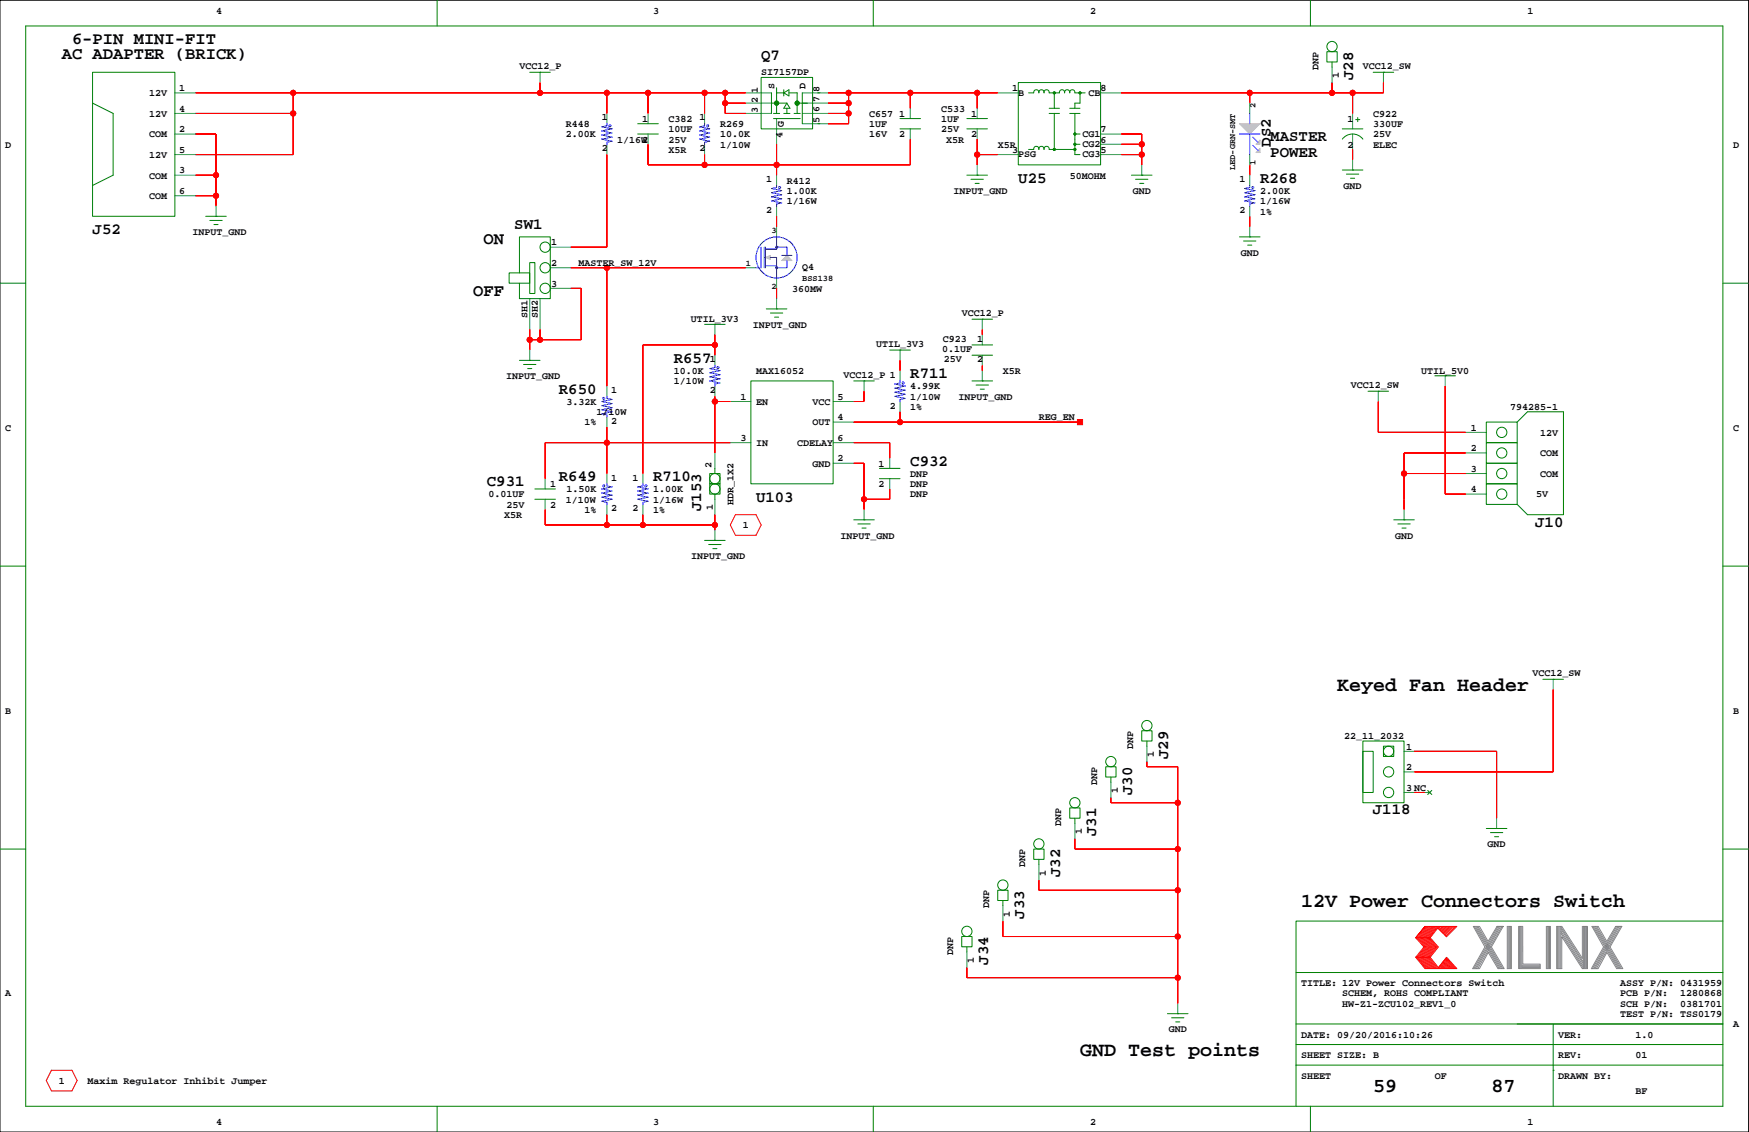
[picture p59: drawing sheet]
<svg xmlns="http://www.w3.org/2000/svg" width="432mm" height="279mm" viewBox="0 0 432 279" stroke-linecap="round" stroke-linejoin="round" font-family="sans-serif">
<defs><g id="words">
<g font-size="4.9">
<text x="330.1" y="170.6">Keyed Fan Header</text>
<text x="321.2" y="223.9">12V Power Connectors Switch</text>
<text x="266.6" y="260.7">GND Test points</text>
<text x="339" y="269.6">59</text>
<text x="368.2" y="269.6">87</text>
</g>
<g font-size="4.2">
<text x="17.8" y="10.7">6-PIN MINI-FIT</text>
<text x="15.2" y="14.5">AC ADAPTER (BRICK)</text>
<text x="119.4" y="60.3">ON</text>
<text x="116.8" y="73">OFF</text>
</g>
<g font-size="3.9">
<text x="187.9" y="14.9">Q7</text>
<text x="334.1" y="19.7" transform="rotate(-90 334.1 19.7)">J28</text>
<text x="313.6" y="34.9">MASTER</text>
<text x="313.6" y="38.7">POWER</text>
<text x="313.8" y="36.3" transform="rotate(-90 313.8 36.3)">DS2</text>
<text x="251.4" y="45.1">U25</text>
<text x="311.1" y="45.1">R268</text>
<text x="22.9" y="57.8">J52</text>
<text x="127" y="56.5">SW1</text>
<text x="166.3" y="89.5">R657</text>
<text x="224.7" y="93.3">R711</text>
<text x="138" y="97.1">R650</text>
<text x="120.2" y="120">C931</text>
<text x="138" y="118.7">R649</text>
<text x="161.3" y="118.7">R710</text>
<text x="224.7" y="114.9">C932</text>
<text x="186.6" y="123.8">U103</text>
<text x="173.1" y="126.2" transform="rotate(-90 173.1 126.2)">J153</text>
<text x="379" y="130.2">J10</text>
<text x="288.4" y="187.3" transform="rotate(-90 288.4 187.3)">J29</text>
<text x="279.5" y="196.2" transform="rotate(-90 279.5 196.2)">J30</text>
<text x="338.9" y="201">J118</text>
<text x="270.6" y="206.4" transform="rotate(-90 270.6 206.4)">J31</text>
<text x="261.7" y="216.6" transform="rotate(-90 261.7 216.6)">J32</text>
<text x="252.8" y="226.7" transform="rotate(-90 252.8 226.7)">J33</text>
<text x="243.9" y="238.1" transform="rotate(-90 243.9 238.1)">J34</text>
</g>
<g font-size="2.5">
<text x="53.3" y="3.4">4</text>
<text x="161.3" y="3.4">3</text>
<text x="269.2" y="3.4">2</text>
<text x="377.1" y="3.4">1</text>
<text x="128.2" y="17.1">VCC12_P</text>
<text x="325.5" y="17.2" transform="rotate(-90 325.5 17.2)">DNP</text>
<text x="336.5" y="17.1">VCC12_SW</text>
<text x="36.8" y="23.7">12V</text>
<text x="44.2" y="22.5">1</text>
<text x="187.1" y="22.9" transform="rotate(-90 187.1 22.9)">1</text>
<text x="187.9" y="18.6">SI7157DP</text>
<text x="191.2" y="21.9" transform="rotate(-90 191.2 21.9)">S</text>
<text x="198.8" y="21.9" transform="rotate(-90 198.8 21.9)">D</text>
<text x="202.3" y="22.7" transform="rotate(-90 202.3 22.7)">8</text>
<text x="249.9" y="22.5">1</text>
<text x="251.4" y="23.6">B</text>
<text x="268.8" y="23.6">CB</text>
<text x="271.7" y="22.5">8</text>
<text x="330.6" y="19.3" transform="rotate(-90 330.6 19.3)">1</text>
<text x="36.8" y="28.8">12V</text>
<text x="44.2" y="27.6">4</text>
<text x="148.6" y="29.7">1</text>
<text x="172.7" y="29.7">1</text>
<text x="187.1" y="28" transform="rotate(-90 187.1 28)">3</text>
<text x="187.1" y="25.4" transform="rotate(-90 187.1 25.4)">2</text>
<text x="202.3" y="27.7" transform="rotate(-90 202.3 27.7)">6</text>
<text x="202.3" y="25.2" transform="rotate(-90 202.3 25.2)">7</text>
<text x="214.6" y="28.8">C657</text>
<text x="222" y="28.8">1</text>
<text x="232.4" y="27.6">C533</text>
<text x="239.8" y="28.8">1</text>
<text x="339" y="28.8">C922</text>
<text x="36.8" y="33.9">COM</text>
<text x="44.2" y="32.6">2</text>
<text x="139.7" y="33.9">2.00K</text>
<text x="139.7" y="31.4">R448</text>
<text x="152.4" y="35.2">1/16W</text>
<text x="158.5" y="35.2">2</text>
<text x="158.5" y="30.1">1</text>
<text x="165.1" y="35.2">25V</text>
<text x="165.1" y="32.6">10UF</text>
<text x="165.1" y="30.1">C382</text>
<text x="177.8" y="33.9">10.0K</text>
<text x="177.8" y="31.4">R269</text>
<text x="193.2" y="34.1" transform="rotate(-90 193.2 34.1)">4</text>
<text x="193.5" y="31.3" transform="rotate(-90 193.5 31.3)">G</text>
<text x="202.3" y="30.3" transform="rotate(-90 202.3 30.3)">5</text>
<text x="214.6" y="33.9">16V</text>
<text x="214.6" y="31.4">1UF</text>
<text x="222" y="33.9">2</text>
<text x="232.4" y="30.1">1UF</text>
<text x="232.4" y="32.6">25V</text>
<text x="233.6" y="35.2">X5R</text>
<text x="239.8" y="33.9">2</text>
<text x="267.3" y="33.8">CG1</text>
<text x="271.7" y="35.2">6</text>
<text x="271.7" y="32.6">7</text>
<text x="332.7" y="30.1">1</text>
<text x="339" y="33.9">25V</text>
<text x="339" y="31.4">330UF</text>
<text x="1.3" y="36.4">D</text>
<text x="36.8" y="39">12V</text>
<text x="44.2" y="37.7">5</text>
<text x="148.6" y="37.3">2</text>
<text x="165.1" y="37.7">X5R</text>
<text x="172.7" y="37.3">2</text>
<text x="177.8" y="36.4">1/10W</text>
<text x="246.3" y="36.4">X5R</text>
<text x="249.9" y="37.7">3</text>
<text x="251.4" y="38.8">PSG</text>
<text x="267.3" y="38.8">CG3</text>
<text x="267.3" y="36.3">CG2</text>
<text x="271.7" y="37.7">5</text>
<text x="332.7" y="36.4">2</text>
<text x="339" y="36.4">ELEC</text>
<text x="427.9" y="36.4">D</text>
<text x="36.8" y="44.1">COM</text>
<text x="44.2" y="47.9">6</text>
<text x="44.2" y="42.8">3</text>
<text x="189.2" y="45">1</text>
<text x="194.3" y="47.9">1.00K</text>
<text x="194.3" y="45.3">R412</text>
<text x="235.4" y="47.9">INPUT_GND</text>
<text x="264.1" y="44.1">50MOHM</text>
<text x="279.7" y="47.9">GND</text>
<text x="306" y="45">1</text>
<text x="311.1" y="47.9">2.00K</text>
<text x="331.7" y="46.6">GND</text>
<text x="36.8" y="49.1">COM</text>
<text x="189.2" y="52.6">2</text>
<text x="194.3" y="50.4">1/16W</text>
<text x="306" y="52.6">2</text>
<text x="311.1" y="53">1%</text>
<text x="311.1" y="50.4">1/16W</text>
<text x="47.5" y="58">INPUT_GND</text>
<text x="136.1" y="60.6">1</text>
<text x="136.1" y="65.6">2</text>
<text x="142.8" y="65.6">MASTER_SW_12V</text>
<text x="306.3" y="63.1">GND</text>
<text x="136.1" y="70.7">3</text>
<text x="195.5" y="72">360MW</text>
<text x="198.1" y="66.7">Q4</text>
<text x="130.3" y="78.4" transform="rotate(-90 130.3 78.4)">SH1</text>
<text x="132.8" y="78.4" transform="rotate(-90 132.8 78.4)">SH2</text>
<text x="170.6" y="79.4">UTIL_3V3</text>
<text x="185.9" y="80.9">INPUT_GND</text>
<text x="237.4" y="78.1">VCC12_P</text>
<text x="175.2" y="89.4">1</text>
<text x="216.3" y="85.7">UTIL_3V3</text>
<text x="232.6" y="86.9">0.1UF</text>
<text x="232.8" y="84.3">C923</text>
<text x="233" y="89.4">25V</text>
<text x="241.2" y="89.4">2</text>
<text x="241.2" y="84.3">1</text>
<text x="124.9" y="93.6">INPUT_GND</text>
<text x="166.3" y="92.3">10.0K</text>
<text x="166.3" y="94.9">1/10W</text>
<text x="186.6" y="92.3">MAX16052</text>
<text x="208.2" y="93.3">VCC12_P 1</text>
<text x="247.6" y="92.3">X5R</text>
<text x="333.5" y="95.9">VCC12_SW</text>
<text x="350.9" y="92.3">UTIL_5V0</text>
<text x="139.9" y="99.9">3.32K</text>
<text x="150.9" y="97">1</text>
<text x="175.2" y="97">2</text>
<text x="182.8" y="98.7">1</text>
<text x="186.6" y="99.9">EN</text>
<text x="200.6" y="99.9">VCC</text>
<text x="206.8" y="98.7">5</text>
<text x="219.7" y="100.8">2</text>
<text x="224.7" y="96.1">4.99K</text>
<text x="224.7" y="101.2">1%</text>
<text x="224.7" y="98.7">1/10W</text>
<text x="236.7" y="98.7">INPUT_GND</text>
<text x="372.9" y="101.2">794285-1</text>
<text x="1.3" y="106.3">C</text>
<text x="144.3" y="105">1%</text>
<text x="147.3" y="102.5">1/10W</text>
<text x="150.9" y="104.6">2</text>
<text x="200.6" y="105">OUT</text>
<text x="206.8" y="103.7">4</text>
<text x="256.5" y="103.7">REG_EN</text>
<text x="363.1" y="106.3">1</text>
<text x="380.3" y="107.5">12V</text>
<text x="427.9" y="106.3">C</text>
<text x="182.8" y="108.8">3</text>
<text x="186.6" y="110.1">IN</text>
<text x="196.8" y="110.1">CDELAY</text>
<text x="206.8" y="113.9">2</text>
<text x="206.8" y="108.8">6</text>
<text x="363.1" y="111.4">2</text>
<text x="380.3" y="112.6">COM</text>
<text x="150.9" y="118.6">1</text>
<text x="156.2" y="118.6">1</text>
<text x="175.7" y="115.6" transform="rotate(-90 175.7 115.6)">2</text>
<text x="200.6" y="115.2">GND</text>
<text x="216.9" y="115.2">1</text>
<text x="224.7" y="117.7">DNP</text>
<text x="363.1" y="116.4">3</text>
<text x="380.3" y="117.7">COM</text>
<text x="120.6" y="122.8">0.01UF</text>
<text x="125.1" y="125.3">25V</text>
<text x="135.9" y="125.3">2</text>
<text x="135.9" y="120.2">1</text>
<text x="139.7" y="124.1">1/10W</text>
<text x="139.9" y="121.5">1.50K</text>
<text x="161.3" y="121.5">1.00K</text>
<text x="161.3" y="124.1">1/16W</text>
<text x="176" y="126" transform="rotate(-90 176 126)">1</text>
<text x="181.1" y="124.7" transform="rotate(-90 181.1 124.7)">HDR_1X2</text>
<text x="216.9" y="120.2">2</text>
<text x="224.7" y="120.2">DNP</text>
<text x="224.7" y="122.8">DNP</text>
<text x="363.1" y="121.5">4</text>
<text x="379.2" y="122.8">5V</text>
<text x="124.4" y="127.9">X5R</text>
<text x="144.3" y="126.6">1%</text>
<text x="150.9" y="126.2">2</text>
<text x="156.2" y="126.2">2</text>
<text x="161.3" y="126.6">1%</text>
<text x="183.4" y="130.4">1</text>
<text x="207.5" y="132.9">INPUT_GND</text>
<text x="344.4" y="132.9">GND</text>
<text x="170.6" y="138">INPUT_GND</text>
<text x="378.4" y="167">VCC12_SW</text>
<text x="1.3" y="176.1">B</text>
<text x="427.9" y="176.1">B</text>
<text x="279.8" y="184.8" transform="rotate(-90 279.8 184.8)">DNP</text>
<text x="331.8" y="182.5">22_11_2032</text>
<text x="347.2" y="185">1</text>
<text x="284.8" y="186.9" transform="rotate(-90 284.8 186.9)">1</text>
<text x="347.2" y="190.1">2</text>
<text x="270.9" y="193.7" transform="rotate(-90 270.9 193.7)">DNP</text>
<text x="276" y="195.8" transform="rotate(-90 276 195.8)">1</text>
<text x="347.2" y="195.2">3 NC</text>
<text x="262" y="203.9" transform="rotate(-90 262 203.9)">DNP</text>
<text x="267.1" y="206" transform="rotate(-90 267.1 206)">1</text>
<text x="367.3" y="209.1">GND</text>
<text x="253.1" y="214" transform="rotate(-90 253.1 214)">DNP</text>
<text x="258.2" y="216.1" transform="rotate(-90 258.2 216.1)">1</text>
<text x="244.2" y="224.2" transform="rotate(-90 244.2 224.2)">DNP</text>
<text x="249.3" y="226.3" transform="rotate(-90 249.3 226.3)">1</text>
<text x="235.3" y="235.6" transform="rotate(-90 235.3 235.6)">DNP</text>
<text x="240.4" y="237.7" transform="rotate(-90 240.4 237.7)">1</text>
<text x="1.3" y="245.9">A</text>
<text x="321.2" y="243.4">TITLE: 12V Power Connectors Switch</text>
<text x="331.4" y="245.9">SCHEM, ROHS COMPLIANT</text>
<text x="400" y="245.9">PCB P/N:</text>
<text x="400" y="243.4">ASSY P/N: 0431959</text>
<text x="414.8" y="245.9">1280868</text>
<text x="331.4" y="248.5">HW-Z1-ZCU102_REV1_0</text>
<text x="400" y="251">TEST P/N: TSS0179</text>
<text x="400" y="248.5">SCH P/N:</text>
<text x="414.8" y="248.5">0381701</text>
<text x="288.5" y="254.8">GND</text>
<text x="321.2" y="256.1">DATE: 09/20/2016:10:26</text>
<text x="384.7" y="256.1">VER:</text>
<text x="403.8" y="256.1">1.0</text>
<text x="427.9" y="253.6">A</text>
<text x="321.2" y="261.2">SHEET SIZE: B</text>
<text x="384.7" y="261.2">REV:</text>
<text x="403.8" y="261.2">01</text>
<text x="14.5" y="267.5">1</text>
<text x="21.6" y="267.5">Maxim Regulator Inhibit Jumper</text>
<text x="321.2" y="266.3">SHEET</text>
<text x="354.2" y="266.3">OF</text>
<text x="384.7" y="266.3">DRAWN BY:</text>
<text x="403.8" y="270.1">BF</text>
<text x="53.3" y="277.7">4</text>
<text x="161.3" y="277.7">3</text>
<text x="269.2" y="277.7">2</text>
<text x="377.1" y="277.7">1</text>
</g>
<g font-size="2.1">
<text x="310" y="26.7" transform="rotate(-90 310 26.7)">2</text>
<text x="304.9" y="42" transform="rotate(-90 304.9 42)">LED-GRN-SMT</text>
<text x="310" y="40.7" transform="rotate(-90 310 40.7)">1</text>
<text x="190.5" y="57.4">3</text>
<text x="184.1" y="65.7">1</text>
<text x="190.5" y="71.4">2</text>
<text x="198.1" y="69.3">BSS138</text>
</g>
</g></defs>
<path d="M0 .1h431.7v279.3h-431.7z" fill="none" stroke="#000" stroke-width=".25"/>
<g fill="none" stroke="#008000" stroke-width=".25">
<path d="M6.3 6.4h419.1v266.7h-419.1zM22.9 17.8h20.3v35.6h-20.3zM107.9 .1v6.3M130.8 17.8h5.1M133.3 17.8h.1M187.9 19.1h12.7v12.7h-12.7zM215.6 .1v6.3M323.5 .1v6.3M327.6 12.8h2.5v2.5h-2.5zM328.9 15.3v1.3M339 17.8h5.1M341.6 17.8h.1"/>
<path d="M22.9 25.5l5 2.5v15.2l-5 2.6M157.4 33.1h5.1M157.4 30.5h5.1M190.5 25.5h3.8M190.5 22.9v5.1M191 29.3h6.6M191 28h1.5M191.7 22.9h1.8M191.7 21.6v6.4M193.5 22.2v1.5M193.5 28h1.5M193.5 22.9l1.3-.7v1.5z"/>
<path d="M194.3 25.5l.7 1.2h-1.5zM194.3 26.7v1.3M194.8 22.9h2v5.1M196 28h1.6M196.8 25.5h2.5M198.1 22.9v7.6M201.9 30.5h.5M201.9 22.9h.5M222.2 31.8h5.1M222.2 29.3h5.1M238.7 31.8h5.1M238.7 29.3h5.1"/>
<path d="M240 26.7h.1M243.8 26.7h.1M251.4 20.4h20.3v20.3h-20.3zM256.5 36.9a.65 .65 0 0 1 .6-.8 .65 .65 0 0 1 .7 .8 .65 .65 0 0 1 .6-.8 .65 .65 0 0 1 .6 .8h6.4M256.5 22.9a.65 .65 0 0 1 .6-.8 .65 .65 0 0 1 .7 .8 .65 .65 0 0 1 .6-.8 .65 .65 0 0 1 .6 .8h2.6a.65 .65 0 0 1 .6-.8 .65 .65 0 0 1 .6 .8 .65 .65 0 0 1 .7-.8 .65 .65 0 0 1 .6 .8 .65 .65 0 0 1 .6-.8 .65 .65 0 0 1 .7 .8h2.5M256.5 36.9a.65 .65 0 0 0-.7-.8 .65 .65 0 0 0-.6 .8h-1.3M256.5 22.9a.65 .65 0 0 0-.7-.8 .65 .65 0 0 0-.6 .8h-1.3M259 28h2.6M259 26.7h2.6M260.3 22.9v3.8M260.3 28v8.9M264.1 28h2.5"/>
<path d="M264.1 26.7h2.5M265.4 33.1h1.2M265.4 28v10.2h1.2M265.4 35.6h1.2M266.6 22.9v2.6h-1.2v1.2M331.4 31.8h5.1M331.4 34.3a3.2 3.2 0 0 1 5.1 0M334.7 29.5h1M335.2 29v1M50.8 53.4h5.1M51.8 54.4h3.1M52.8 55.4h1"/>
<path d="M53.3 53.4h.1M238.7 43.2h5.1M239.7 44.2h3.1M240.7 45.3h1.1M241.2 43.2h.1M279.3 43.2h5.1M280.4 44.2h3M281.4 45.3h1M281.9 43.2h.1M306 58.5h5.1M307 59.5h3.1M308.5 58.5h.1"/>
<path d="M331.4 42h5.1M332.4 43h3.1M333.4 44h1M333.9 42h.1M0 69.9h6.3M125.7 67.4h5.1v2.5h-5.1zM128.2 67.4v-8.9h7.7v15.2h-7.7v-3.8M130.8 64.8h1.3v7.6h-1.3zM189.2 76.2h5.1M190.2 77.3h3M191.2 78.3h1M191.7 76.2h.1"/>
<path d="M240 78.8h5.1M242.5 78.8h.1M308 60.5h1M425.4 69.9h6.3M128.2 88.9h5.1M129.3 90h3M130.3 91h1M130.8 88.9h.1M174 80.1h5M176.5 80.1h.1M185.4 94h20.3v25.4h-20.3zM210.8 94h5.1"/>
<path d="M213.3 94h.1M219.7 86.4h5M222.2 86.4h.1M240 94h5.1M240 87.7h5.1M240 85.1h5.1M241 95h3M242 96.1h1M242.5 94h.1M337.7 96.6h5.1M340.3 96.6h.1M354.2 92.8h5.1"/>
<path d="M356.8 92.8h.1M175.2 116.9h2.6v2.5h-2.6zM175.2 119.4h2.6v2.6h-2.6zM176.5 115.6v1.3M217.1 118.1h5.1M217.1 115.6h5.1M366.9 119.4h7.7v5.1h-7.7zM366.9 114.3h7.7v5.1h-7.7zM366.9 109.3h7.7v5h-7.7zM366.9 104.2h7.7v5.1h-7.7zM374.6 104.2l2.5-2.6h8.9v25.4h-8.9l-2.5-2.5M0 139.7h6.3"/>
<path d="M132.1 123.2h5M132.1 120.7h5M174 133.4h5M175 134.4h3M176 135.4h1M176.5 133.4h.1M176.5 122v1.2M210.8 128.3h5.1M211.8 129.3h3M212.8 130.3h1M213.3 128.3h.1M344.1 128.3h5.1"/>
<path d="M345.1 129.3h3.1M346.1 130.3h1M346.6 128.3h.1M425.4 139.7h6.3M380.9 167.7h5.1M383.5 167.7h.1M264.1 199.4h2.5v2.5h-2.5zM273 189.3h2.5v2.5h-2.5zM274.3 191.8v1.3M281.9 180.4h2.5v2.5h-2.5zM283.1 182.9v1.3M336.5 182.9h10.1v15.2h-10.1z"/>
<path d="M336.5 185.4h2.5v10.2h-2.5zM341.6 184.2h2.5v2.5h-2.5zM352.5 195.1l1 1M353.5 195.1l-1 1M0 209.6h6.3M246.3 219.7h2.6v2.6h-2.6zM255.2 209.6h2.6v2.5h-2.6zM256.5 212.1v1.3M265.4 201.9v1.3M366.9 204.5h5.1M368 205.5h3M369 206.5h1"/>
<path d="M369.5 204.5h.1M425.4 209.6h6.3M237.4 231.2h2.6v2.5h-2.6zM238.7 233.7v1.3M247.6 222.3v1.2M425.4 227.3h-105.4v35.6M288.2 250.2h5.1M289.2 251.2h3.1M290.3 252.2h1M290.8 250.2h.1M320 257.8h105.4M320 252.7h105.4"/>
<path d="M320 240h105.4M383.5 252.7v20.4M107.9 273.1v6.3M215.6 273.1v6.3M320 262.9v10.2M320 262.9h105.4M323.5 273.1v6.3M383.5 264.2h.1"/>
<circle cx="328.9" cy="11.5" r="1.27"/>
<circle cx="260.3" cy="22.9" r=".25"/>
<circle cx="260.3" cy="36.9" r=".25"/>
<circle cx="265.4" cy="33.1" r=".25"/>
<circle cx="265.4" cy="36.9" r=".25"/>
<circle cx="265.4" cy="35.6" r=".25"/>
<circle cx="266.6" cy="22.9" r=".25"/>
<circle cx="134.6" cy="71.2" r="1.27"/>
<circle cx="134.6" cy="61" r="1.27"/>
<circle cx="134.6" cy="66.1" r="1.27"/>
<circle cx="176.5" cy="118.1" r="1.27"/>
<circle cx="370.8" cy="106.7" r="1.27"/>
<circle cx="370.8" cy="116.9" r="1.27"/>
<circle cx="370.8" cy="111.8" r="1.27"/>
<circle cx="176.5" cy="120.7" r="1.27"/>
<circle cx="370.8" cy="122" r="1.27"/>
<circle cx="283.1" cy="179.1" r="1.27"/>
<circle cx="265.4" cy="198.1" r="1.27"/>
<circle cx="274.3" cy="188" r="1.27"/>
<circle cx="342.8" cy="185.4" r="1.27"/>
<circle cx="342.8" cy="190.5" r="1.27"/>
<circle cx="342.8" cy="195.6" r="1.27"/>
<circle cx="247.6" cy="218.5" r="1.27"/>
<circle cx="256.5" cy="208.3" r="1.27"/>
<circle cx="238.7" cy="229.9" r="1.27"/>
</g>
<g fill="none" stroke="#f00" stroke-width=".25">
<path d="M48.2 28h24.2M48.2 22.9h135.9M48.2 33.1h5.1v17.8M72.4 22.9v15.3h-24.2M133.3 20.4v2.5M149.8 22.9v5.1M149.8 38.2v22.8h-8.9M160 22.9v5.1M174 22.9v5.1M174 38.2v2.5M179 25.5h5.1M179 22.9v5.1h5.1"/>
<path d="M191.7 35.6v7.6M204.4 25.5h5.1M204.4 28h5.1M204.4 22.9h41.9M209.5 22.9v7.6h-5.1M224.7 34.3v6.4h-64.7v-5.1M224.7 22.9v3.8M241.2 38.2h5.1M241.2 22.9v3.8M241.2 34.3v6.4M276.8 38.2h5.1M276.8 33.1h5.1v7.6"/>
<path d="M276.8 35.6h5.1M308.5 22.9v2.6M328.9 20.4v2.5M333.9 22.9v5.1M333.9 36.9v2.5M341.6 20.4v2.5h-64.8M48.2 48.3h5.1M48.2 43.2h5.1M191.7 53.4v2.5M308.5 40.7v2.5M308.5 53.4v2.5M140.9 71.2h2.6v12.7h-12.7"/>
<path d="M140.9 66.1h43.2M149.8 66.1v29.2M191.7 71.2v2.5M130.8 81.3v5.1M133.3 81.3v2.6M176.5 99.1h3.8M176.5 82.6v5.1M176.5 97.8v14M176.5 85.1h-17.8v31.8M213.3 96.6v2.5h-2.5M222.2 88.9v2.6M242.5 81.3v1.3"/>
<path d="M242.5 90.2v1.3M340.3 99.1v7.6h21.6M356.8 95.3v26.7h5.1M149.8 105.4v11.5M180.3 109.3h-45.7v8.8M210.8 109.3h8.9v3.8M210.8 104.2h55.8M210.8 114.3h2.5v11.5M222.2 101.6v2.6M346.6 116.9h15.3M361.9 111.8h-15.3v14M134.6 125.8v3.8h41.9"/>
<path d="M149.8 127v2.6M158.7 127v2.6M176.5 127v3.8M181.6 127h5l1.3 2.6-1.3 2.5h-5l-1.3-2.5zM219.7 120.7v2.5h-6.4M346.6 123.2h.1M383.5 170.2v20.3h-34.3M274.3 196.9v1.2h16.5M283.1 188v1.3h7.7v58.4M349.2 185.4h20.3v16.5M349.2 195.6h2.5M256.5 217.2v2.5h34.3"/>
<path d="M265.4 207v2.6h25.4M238.7 238.8v2.5h52.1M247.6 227.3v3.9h43.2M349.5 236.3h3.6M349.9 231.5l1.9 2.2-2 2.6 2.2 2.8M350.1 236.3l2.2 2.8M350.2 231.5l1.9 2.3-2 2.5M350.4 236.3l2.2 2.8M350.5 231.5l1.9 2.3-2 2.5M350.6 236.3l2.3 2.7M350.8 231.5l1.9 2.3-2 2.5M351 236.3l2.2 2.8"/>
<path d="M351.1 231.5l1.9 2.3-2 2.5M351.3 236.3l2.2 2.8M351.4 231.5l1.9 2.3-2 2.5M351.6 236.3l2.2 2.8M351.7 231.5l1.9 2.2M351.8 228.7l-2.3 2.8 2.3-2.8h7.9l-2.6 2.5-2.1-2.1-1.9 2.4 2 2.2-2 2.6 2 2.5 2-2.5 2.6 2.8h-7.9l-2.3-2.8M351.9 236.3l2.2 2.8M352 231.5l1.9 2.2M352.1 228.7l-2.2 2.7M352.2 236.3l2.2 2.8M352.3 231.5l1.9 2.3-2 2.5M352.4 228.7l-2.2 2.7"/>
<path d="M352.5 236.3l2.2 2.8M352.6 231.5l1.9 2.2M352.7 228.7l-2.2 2.7M352.8 236.3l2.2 2.8M352.8 231.5l2 2.2M353 228.7l-2.2 2.7M353.1 231.5h-3.6l2.1 2.2-2.1 2.6M353.2 228.7l-2.1 2.7M353.6 233.8l-2 2.5M353.6 228.7l-2.2 2.7M353.8 228.7l-2.1 2.7M353.9 233.8l-1.9 2.4"/>
<path d="M354.1 228.7l-2.1 2.7M354.4 228.7l-2.1 2.7M354.5 233.8l-2 2.5M354.7 228.7l-2.1 2.7M354.8 233.8l-2 2.5M355 228.7l-2.1 2.7M355.2 238.8l.2 .3M355.3 238.6l.4 .5M355.4 228.7l-.4 .4M355.4 238.4l.6 .7M355.6 238.3l.7 .8M355.7 238.1l.9 1"/>
<path d="M355.7 228.7l-.5 .5M355.9 237.9l1 1.2M356 237.8l1.2 1.3M356.1 228.7l-.8 .7M356.1 237.6l1.4 1.4M356.3 237.4l1.5 1.7M356.4 237.2l1.6 1.9M356.5 228.7l-1 .9M356.5 237.1l1.8 2M356.7 236.9l1.9 2.2M356.8 236.7l2.1 2.4M356.8 228.7l-1.1 1.1"/>
<path d="M356.9 236.6l2.3 2.5M357.1 236.5l2.3 2.6M357.2 228.7l-1.3 1.2M357.5 228.7l-1.4 1.4M357.8 228.7l-1.6 1.6M358.2 228.7l-1.8 1.7M358.5 228.7l-1.9 1.9M359 228.7l-2.2 2.1M359.3 228.7l-2.3 2.3M12.7 264.2h5.1l1.2 2.5-1.2 2.5h-5.1l-1.3-2.5z"/>
<circle cx="72.4" cy="22.9" r=".63"/>
<circle cx="72.4" cy="28" r=".63"/>
<circle cx="133.3" cy="22.9" r=".63"/>
<circle cx="149.8" cy="22.9" r=".63"/>
<circle cx="160" cy="22.9" r=".63"/>
<circle cx="174" cy="22.9" r=".63"/>
<circle cx="179" cy="25.5" r=".63"/>
<circle cx="179" cy="22.9" r=".63"/>
<circle cx="209.5" cy="25.5" r=".63"/>
<circle cx="209.5" cy="22.9" r=".63"/>
<circle cx="209.5" cy="28" r=".63"/>
<circle cx="224.7" cy="22.9" r=".63"/>
<circle cx="241.2" cy="38.2" r=".63"/>
<circle cx="241.2" cy="22.9" r=".63"/>
<circle cx="281.9" cy="38.2" r=".63"/>
<circle cx="281.9" cy="35.6" r=".63"/>
<circle cx="308.5" cy="22.9" r=".63"/>
<circle cx="328.9" cy="22.9" r=".63"/>
<circle cx="333.9" cy="22.9" r=".63"/>
<circle cx="53.3" cy="43.2" r=".63"/>
<circle cx="53.3" cy="48.3" r=".63"/>
<circle cx="174" cy="40.7" r=".63"/>
<circle cx="191.7" cy="40.7" r=".63"/>
<circle cx="149.8" cy="66.1" r=".63"/>
<circle cx="130.8" cy="83.9" r=".63"/>
<circle cx="133.3" cy="83.9" r=".63"/>
<circle cx="176.5" cy="99.1" r=".63"/>
<circle cx="176.5" cy="85.1" r=".63"/>
<circle cx="149.8" cy="109.3" r=".63"/>
<circle cx="222.2" cy="104.2" r=".63"/>
<circle cx="346.6" cy="116.9" r=".63"/>
<circle cx="149.8" cy="129.6" r=".63"/>
<circle cx="158.7" cy="129.6" r=".63"/>
<circle cx="176.5" cy="129.6" r=".63"/>
<circle cx="213.3" cy="123.2" r=".63"/>
<circle cx="290.8" cy="198.1" r=".63"/>
<circle cx="290.8" cy="209.6" r=".63"/>
<circle cx="290.8" cy="219.7" r=".63"/>
<circle cx="290.8" cy="231.2" r=".63"/>
<circle cx="290.8" cy="241.3" r=".63"/>
</g>
<g fill="none" stroke="#848684" stroke-width=".25">
<path d="M364 228.7l6.1 10.4M364.3 228.7l6.1 10.4M364.6 228.7l6.1 10.4M364.9 228.7l6.1 10.4M367.4 232.3l-2.1-3.6h-1.6l2.9 5-3 5.4h1.7l2.1-4 2.4 4h1.6l-3.2-5.4M369.6 228.7l-2.2 3.6M369.8 228.7l-5.9 10.4M370.2 228.7l-6 10.4M370.5 228.7l-6 10.4M370.8 228.7l-6 10.4M371.1 228.7h-1.5h1.5l-2.9 5M372.1 228.7h1v10.4h-1z"/>
<path d="M372.4 228.7v10.4M372.6 228.7v10.4M372.9 228.7v10.4M374.9 228.7h1v9.3h4.3v1.1h-5.3zM375.1 228.7v10.4M375.4 228.7v10.4M375.7 228.7v10.4M375.7 238.2h4.5M375.7 238.5h4.5M375.7 238.8h4.5M381.8 228.7h1v10.4h-1zM382 228.7v10.4"/>
<path d="M382.3 228.7v10.4M382.5 228.7v10.4M384.3 228.7h1.3l5.1 7.8v-7.8h1.2v10.4h-1.2l-5.1-7.9v7.9h-1.3zM384.5 228.7v10.4M384.8 228.7v10.4M385.1 228.7v10.4M385.3 228.7v10.4M385.3 230.3l5.6 8.7M385.3 229.8l5.6 8.7M385.3 229.2l5.6 8.7M385.3 228.8l5.6 8.7M390.9 228.7v10.4"/>
<path d="M391.2 228.7v10.4M391.5 228.7v10.4M391.7 228.6v10.4M393.3 228.7l6.1 10.4M393.6 228.7l6.1 10.4M393.9 228.7l6.1 10.4M394.2 228.7l6.1 10.4M396.7 232.3l-2.1-3.6h-1.6l2.9 5-3 5.4M397.5 233.7l3.2 5.4h-1.6l-2.4-4-2.2 4h-1.6M398.9 228.7l-2.2 3.6M399.1 228.7l-6 10.4M399.4 228.7l-5.9 10.4"/>
<path d="M399.7 228.7l-5.9 10.4M400.1 228.7l-6 10.4M400.4 228.7h-1.5h1.5l-2.9 5"/>
</g>
<g fill="none" stroke="#008080" stroke-width=".25">
<path d="M133.3 17.8v2.6M328.9 16.6v3.8M341.6 17.8v2.6M43.2 22.9h5M43.2 28h5M43.2 33.1h5M43.2 38.2h5M149.8 28v2.5M149.8 35.6v2.6M160 28v2.5M160 33.1v2.5M174 28v2.5"/>
<path d="M174 35.6v2.6M184.1 22.9h6.4M184.1 25.5h6.4M184.1 28h6.4M191.7 29.3v6.3M198.1 22.9h6.3M198.1 25.5h6.3M198.1 28h6.3M198.1 30.5h6.3M224.7 26.7v2.6M224.7 31.8v2.5M241.2 26.7v2.6"/>
<path d="M241.2 31.8v2.5M246.3 22.9h5.1M246.3 38.2h5.1M271.7 22.9h5.1M271.7 33.1h5.1M271.7 38.2h5.1M271.7 35.6h5.1M308.5 25.5v2.5M308.5 38.2v2.5M333.9 28v3.8M333.9 33.1v3.8M333.9 39.4v2.6"/>
<path d="M43.2 43.2h5M43.2 48.3h5M53.3 50.9v2.5M191.7 43.2v2.6M191.7 50.9v2.5M191.7 55.9v2.6M241.2 40.7v2.5M281.9 40.7v2.5M308.5 43.2v2.6M308.5 50.9v2.5M308.5 55.9v2.6M130.8 73.7v7.6"/>
<path d="M133.3 73.7v7.6M135.9 66.1h5M135.9 61h5M135.9 71.2h5M184.1 66.1h2.5M191.7 68.6v2.6M191.7 73.7v2.5M242.5 78.8v2.5M130.8 86.4v2.5M149.8 95.3v2.5M176.5 80.1v2.5M176.5 87.7v2.5"/>
<path d="M176.5 95.3v2.5M180.3 99.1h5.1M205.7 99.1h5.1M213.3 94v2.6M222.2 86.4v2.5M222.2 91.5v2.5M222.2 99.1v2.5M242.5 82.6v2.5M242.5 87.7v2.5M242.5 91.5v2.5M340.3 96.6v2.5M356.8 92.8v2.5"/>
<path d="M134.6 118.1v2.6M149.8 102.9v2.5M149.8 116.9v2.5M158.7 116.9v2.5M176.5 111.8v3.8M180.3 109.3h5.1M205.7 104.2h5.1M205.7 109.3h5.1M205.7 114.3h5.1M219.7 113.1v2.5M219.7 118.1v2.6M361.9 106.7h5"/>
<path d="M361.9 111.8h5M361.9 116.9h5M134.6 123.2v2.6M149.8 124.5v2.5M158.7 124.5v2.5M176.5 123.2v3.8M176.5 130.8v2.6M213.3 125.8v2.5M346.6 125.8v2.5M361.9 122h5M383.5 167.7v2.5M274.3 193.1v3.8"/>
<path d="M283.1 184.2v3.8M346.6 185.4h2.6M346.6 190.5h2.6M346.6 195.6h2.6M351.7 195.6h1.3M256.5 213.4v3.8M265.4 203.2v3.8M369.5 201.9v2.6M238.7 235v3.8M247.6 223.5v3.8M290.8 247.7v2.5"/>
</g>
<g fill="none" stroke="#00f" stroke-width=".25">
<path d="M149.8 30.5v.5l-1.2 .3 2.5 .5-2.5 .5 2.5 .5-2.5 .5 2.5 .5-2.5 .5 2.5 .6-1.3 .2v.5M174 30.5v.5l-1.3 .3 2.5 .5-2.5 .5 2.5 .5-2.5 .5 2.5 .5-2.5 .5 2.5 .6-1.2 .2v.5M306 33.1h5.1M308.5 28v2.5M308.5 33.1v5.1M309.3 33.8l1.3 1.3M309.3 35.9l1.3 1.2M191.7 58.5v3h-2.8M191.7 45.8v.5l-1.2 .2 2.5 .5-2.5 .6 2.5 .5-2.5 .5 2.5 .5-2.5 .5 2.5 .5-1.3 .2v.6M308.5 45.8v.5l-1.2 .2 2.5 .5-2.5 .6 2.5 .5-2.5 .5 2.5 .5-2.5 .5 2.5 .5-1.3 .2v.6M187.9 61v5.1h-1.3M188.7 61v5.1"/>
<path d="M188.9 61v5.1M188.9 65.6h2.8M190.2 63.5h1.5v5.1M191.7 61h2.6v2M193 63h2.5M194.3 64.3v1.8h-2.6M149.8 97.8v.5l1.3 .3-2.5 .5 2.5 .5-2.5 .5 2.5 .5-2.5 .5 2.5 .5-2.5 .5 1.2 .3v.5M176.5 90.2v.5l-1.3 .3 2.6 .5-2.6 .5 2.6 .5-2.6 .5 2.6 .5-2.6 .5 2.6 .5-1.3 .3v.5M222.2 94v.5l-1.3 .3 2.6 .5-2.6 .5 2.6 .5-2.6 .5 2.6 .5-2.6 .5 2.6 .5-1.3 .3v.5M149.8 119.4v.5l1.3 .3-2.5 .5 2.5 .5-2.5 .5 2.5 .5-2.5 .5 2.5 .5-2.5 .5 1.2 .3v.5M158.7 119.4v.5l-1.3 .3 2.6 .5-2.6 .5 2.6 .5-2.6 .5 2.6 .5-2.6 .5 2.6 .5-1.3 .3v.5"/>
<circle cx="150.6" cy="31" r=".25"/>
<circle cx="174.7" cy="31" r=".25"/>
<circle cx="192.5" cy="46.3" r=".25"/>
<circle cx="309.3" cy="46.3" r=".25"/>
<circle cx="191.7" cy="63.5" r="5.1"/>
<circle cx="191.7" cy="66.1" r=".25"/>
<circle cx="191.7" cy="61" r=".25"/>
<circle cx="149.1" cy="98.3" r=".25"/>
<circle cx="177.3" cy="90.7" r=".25"/>
<circle cx="223" cy="94.5" r=".25"/>
<circle cx="149.1" cy="119.9" r=".25"/>
<circle cx="159.5" cy="119.9" r=".25"/>
</g>
<g fill="#c0c0c0" stroke="#c0c0c0" stroke-width=".25">
<path d="M188.9 63.5l1.3-.5v1.1z" fill-rule="evenodd"/>
<path d="M193 64.3l1.3-1.3 1.2 1.3z" fill-rule="evenodd"/>
<path d="M306 30.5h5.1l-2.6 2.6z" fill-rule="evenodd"/>
<path d="M310.1 35.6l1-1v1z" fill-rule="evenodd"/>
<path d="M311.1 36.6v1h-1z" fill-rule="evenodd"/>
</g>
<g fill="#008200" stroke="#008200" stroke-width=".25">
<circle cx="196.8" cy="25.5" r=".51"/>
<circle cx="191.7" cy="25.5" r=".51"/>
</g>
<g fill="none" stroke="#008200" stroke-width=".25">
<circle cx="191.7" cy="25.5" r=".51"/>
<circle cx="196.8" cy="25.5" r=".51"/>
</g>
<g fill="#f00" stroke="#f00" stroke-width=".25">
<path d="M333.9 36.9v2.5z" fill-rule="evenodd"/>
<path d="M160 35.6v5.1z" fill-rule="evenodd"/>
<path d="M160 40.7h14z" fill-rule="evenodd"/>
<path d="M174 38.2v2.5z" fill-rule="evenodd"/>
<path d="M174 40.7h17.7z" fill-rule="evenodd"/>
<path d="M191.7 40.7v2.5z" fill-rule="evenodd"/>
<path d="M191.7 35.6v5.1z" fill-rule="evenodd"/>
<path d="M191.7 40.7h33z" fill-rule="evenodd"/>
<path d="M224.7 34.3v6.4z" fill-rule="evenodd"/>
<path d="M191.7 53.4v2.5z" fill-rule="evenodd"/>
<path d="M308.5 53.4v2.5z" fill-rule="evenodd"/>
<path d="M308.5 40.7v2.5z" fill-rule="evenodd"/>
<path d="M133.3 81.3v2.6z" fill-rule="evenodd"/>
<path d="M130.8 81.3v2.6z" fill-rule="evenodd"/>
<path d="M130.8 83.9v2.5z" fill-rule="evenodd"/>
<path d="M130.8 83.9h2.5z" fill-rule="evenodd"/>
<path d="M133.3 83.9h10.2z" fill-rule="evenodd"/>
<path d="M143.5 71.2v12.7z" fill-rule="evenodd"/>
<path d="M140.9 71.2h2.6z" fill-rule="evenodd"/>
<path d="M191.7 71.2v2.5z" fill-rule="evenodd"/>
<path d="M149.8 38.2v22.8z" fill-rule="evenodd"/>
<path d="M140.9 61h8.9z" fill-rule="evenodd"/>
<path d="M149.8 22.9v5.1z" fill-rule="evenodd"/>
<path d="M179 25.5h5.1z" fill-rule="evenodd"/>
<path d="M179 28h5.1z" fill-rule="evenodd"/>
<path d="M179 25.5v2.5z" fill-rule="evenodd"/>
<path d="M179 22.9v2.6z" fill-rule="evenodd"/>
<path d="M179 22.9h5.1z" fill-rule="evenodd"/>
<path d="M174 22.9h5z" fill-rule="evenodd"/>
<path d="M174 22.9v5.1z" fill-rule="evenodd"/>
<path d="M160 22.9h14z" fill-rule="evenodd"/>
<path d="M160 22.9v5.1z" fill-rule="evenodd"/>
<path d="M149.8 22.9h10.2z" fill-rule="evenodd"/>
<path d="M133.3 22.9h16.5z" fill-rule="evenodd"/>
<path d="M48.2 22.9h24.2z" fill-rule="evenodd"/>
<path d="M48.2 28h24.2z" fill-rule="evenodd"/>
<path d="M48.2 38.2h24.2z" fill-rule="evenodd"/>
<path d="M72.4 28v10.2z" fill-rule="evenodd"/>
<path d="M72.4 22.9v5.1z" fill-rule="evenodd"/>
<path d="M72.4 22.9h60.9z" fill-rule="evenodd"/>
<path d="M133.3 20.4v2.5z" fill-rule="evenodd"/>
<path d="M48.2 48.3h5.1z" fill-rule="evenodd"/>
<path d="M53.3 48.3v2.6z" fill-rule="evenodd"/>
<path d="M53.3 43.2v5.1z" fill-rule="evenodd"/>
<path d="M48.2 43.2h5.1z" fill-rule="evenodd"/>
<path d="M53.3 33.1v10.1z" fill-rule="evenodd"/>
<path d="M48.2 33.1h5.1z" fill-rule="evenodd"/>
<path d="M276.8 33.1h5.1z" fill-rule="evenodd"/>
<path d="M281.9 33.1v2.5z" fill-rule="evenodd"/>
<path d="M276.8 35.6h5.1z" fill-rule="evenodd"/>
<path d="M281.9 35.6v2.6z" fill-rule="evenodd"/>
<path d="M276.8 38.2h5.1z" fill-rule="evenodd"/>
<path d="M281.9 38.2v2.5z" fill-rule="evenodd"/>
<path d="M241.2 22.9h5.1z" fill-rule="evenodd"/>
<path d="M241.2 22.9v3.8z" fill-rule="evenodd"/>
<path d="M204.4 30.5h5.1z" fill-rule="evenodd"/>
<path d="M209.5 28v2.5z" fill-rule="evenodd"/>
<path d="M204.4 28h5.1z" fill-rule="evenodd"/>
<path d="M209.5 25.5v2.5z" fill-rule="evenodd"/>
<path d="M204.4 22.9h5.1z" fill-rule="evenodd"/>
<path d="M224.7 22.9h16.5z" fill-rule="evenodd"/>
<path d="M224.7 22.9v3.8z" fill-rule="evenodd"/>
<path d="M209.5 22.9h15.2z" fill-rule="evenodd"/>
<path d="M209.5 22.9v2.6z" fill-rule="evenodd"/>
<path d="M204.4 25.5h5.1z" fill-rule="evenodd"/>
<path d="M241.2 38.2v2.5z" fill-rule="evenodd"/>
<path d="M241.2 34.3v3.9z" fill-rule="evenodd"/>
<path d="M241.2 38.2h5.1z" fill-rule="evenodd"/>
<path d="M276.8 22.9h31.7z" fill-rule="evenodd"/>
<path d="M333.9 22.9v5.1z" fill-rule="evenodd"/>
<path d="M341.6 20.4v2.5z" fill-rule="evenodd"/>
<path d="M333.9 22.9h7.7z" fill-rule="evenodd"/>
<path d="M328.9 22.9h5z" fill-rule="evenodd"/>
<path d="M328.9 20.4v2.5z" fill-rule="evenodd"/>
<path d="M308.5 22.9h20.4z" fill-rule="evenodd"/>
<path d="M308.5 22.9v2.6z" fill-rule="evenodd"/>
<path d="M349.2 190.5h34.3z" fill-rule="evenodd"/>
<path d="M383.5 170.2v20.3z" fill-rule="evenodd"/>
<path d="M349.2 185.4h20.3z" fill-rule="evenodd"/>
<path d="M369.5 185.4v16.5z" fill-rule="evenodd"/>
<path d="M349.2 195.6h2.5z" fill-rule="evenodd"/>
<path d="M238.7 238.8v2.5z" fill-rule="evenodd"/>
<path d="M238.7 241.3h52.1z" fill-rule="evenodd"/>
<path d="M247.6 227.3v3.9z" fill-rule="evenodd"/>
<path d="M247.6 231.2h43.2z" fill-rule="evenodd"/>
<path d="M256.5 217.2v2.5z" fill-rule="evenodd"/>
<path d="M256.5 219.7h34.3z" fill-rule="evenodd"/>
<path d="M265.4 207v2.6z" fill-rule="evenodd"/>
<path d="M265.4 209.6h25.4z" fill-rule="evenodd"/>
<path d="M274.3 196.9v1.2z" fill-rule="evenodd"/>
<path d="M274.3 198.1h16.5z" fill-rule="evenodd"/>
<path d="M283.1 188v1.3z" fill-rule="evenodd"/>
<path d="M283.1 189.3h7.7z" fill-rule="evenodd"/>
<path d="M290.8 241.3v6.4z" fill-rule="evenodd"/>
<path d="M290.8 231.2v10.1z" fill-rule="evenodd"/>
<path d="M290.8 219.7v11.5z" fill-rule="evenodd"/>
<path d="M290.8 209.6v10.1z" fill-rule="evenodd"/>
<path d="M290.8 198.1v11.5z" fill-rule="evenodd"/>
<path d="M290.8 189.3v8.8z" fill-rule="evenodd"/>
<path d="M222.2 88.9v2.6z" fill-rule="evenodd"/>
<path d="M210.8 109.3h8.9z" fill-rule="evenodd"/>
<path d="M219.7 109.3v3.8z" fill-rule="evenodd"/>
<path d="M222.2 101.6v2.6z" fill-rule="evenodd"/>
<path d="M222.2 104.2h44.4z" fill-rule="evenodd"/>
<path d="M210.8 104.2h11.4z" fill-rule="evenodd"/>
<path d="M266 103.5h1.3v1.3h-1.3z" fill-rule="evenodd"/>
<path d="M210.8 99.1h2.5z" fill-rule="evenodd"/>
<path d="M213.3 96.6v2.5z" fill-rule="evenodd"/>
<path d="M213.3 123.2v2.6z" fill-rule="evenodd"/>
<path d="M210.8 114.3h2.5z" fill-rule="evenodd"/>
<path d="M213.3 114.3v8.9z" fill-rule="evenodd"/>
<path d="M213.3 123.2h6.4z" fill-rule="evenodd"/>
<path d="M219.7 120.7v2.5z" fill-rule="evenodd"/>
<path d="M242.5 81.3v1.3z" fill-rule="evenodd"/>
<path d="M242.5 90.2v1.3z" fill-rule="evenodd"/>
<path d="M176.5 99.1v12.7z" fill-rule="evenodd"/>
<path d="M176.5 99.1h3.8z" fill-rule="evenodd"/>
<path d="M176.5 97.8v1.3z" fill-rule="evenodd"/>
<path d="M149.8 66.1v29.2z" fill-rule="evenodd"/>
<path d="M140.9 66.1h8.9z" fill-rule="evenodd"/>
<path d="M149.8 66.1h34.3z" fill-rule="evenodd"/>
<path d="M176.5 85.1v2.6z" fill-rule="evenodd"/>
<path d="M176.5 82.6v2.5z" fill-rule="evenodd"/>
<path d="M158.7 85.1h17.8z" fill-rule="evenodd"/>
<path d="M158.7 85.1v31.8z" fill-rule="evenodd"/>
<path d="M134.6 109.3v8.8z" fill-rule="evenodd"/>
<path d="M134.6 109.3h15.2z" fill-rule="evenodd"/>
<path d="M149.8 109.3v7.6z" fill-rule="evenodd"/>
<path d="M149.8 109.3h30.5z" fill-rule="evenodd"/>
<path d="M149.8 105.4v3.9z" fill-rule="evenodd"/>
<path d="M158.7 127v2.6z" fill-rule="evenodd"/>
<path d="M176.5 129.6v1.2z" fill-rule="evenodd"/>
<path d="M176.5 127v2.6z" fill-rule="evenodd"/>
<path d="M158.7 129.6h17.8z" fill-rule="evenodd"/>
<path d="M149.8 129.6h8.9z" fill-rule="evenodd"/>
<path d="M149.8 127v2.6z" fill-rule="evenodd"/>
<path d="M134.6 129.6h15.2z" fill-rule="evenodd"/>
<path d="M134.6 125.8v3.8z" fill-rule="evenodd"/>
<path d="M340.3 99.1v7.6z" fill-rule="evenodd"/>
<path d="M340.3 106.7h21.6z" fill-rule="evenodd"/>
<path d="M346.6 111.8h15.3z" fill-rule="evenodd"/>
<path d="M346.6 111.8v5.1z" fill-rule="evenodd"/>
<path d="M346.6 123.2v2.6z" fill-rule="evenodd"/>
<path d="M346.6 116.9v6.3z" fill-rule="evenodd"/>
<path d="M346.6 116.9h15.3z" fill-rule="evenodd"/>
<path d="M356.8 95.3v26.7z" fill-rule="evenodd"/>
<path d="M356.8 122h5.1z" fill-rule="evenodd"/>
<circle cx="174" cy="40.7" r=".63"/>
<circle cx="191.7" cy="40.7" r=".63"/>
<circle cx="130.8" cy="83.9" r=".63"/>
<circle cx="133.3" cy="83.9" r=".63"/>
<circle cx="179" cy="25.5" r=".63"/>
<circle cx="179" cy="22.9" r=".63"/>
<circle cx="174" cy="22.9" r=".63"/>
<circle cx="160" cy="22.9" r=".63"/>
<circle cx="149.8" cy="22.9" r=".63"/>
<circle cx="72.4" cy="28" r=".63"/>
<circle cx="72.4" cy="22.9" r=".63"/>
<circle cx="133.3" cy="22.9" r=".63"/>
<circle cx="53.3" cy="48.3" r=".63"/>
<circle cx="53.3" cy="43.2" r=".63"/>
<circle cx="281.9" cy="35.6" r=".63"/>
<circle cx="281.9" cy="38.2" r=".63"/>
<circle cx="209.5" cy="28" r=".63"/>
<circle cx="241.2" cy="22.9" r=".63"/>
<circle cx="224.7" cy="22.9" r=".63"/>
<circle cx="209.5" cy="22.9" r=".63"/>
<circle cx="209.5" cy="25.5" r=".63"/>
<circle cx="241.2" cy="38.2" r=".63"/>
<circle cx="333.9" cy="22.9" r=".63"/>
<circle cx="328.9" cy="22.9" r=".63"/>
<circle cx="308.5" cy="22.9" r=".63"/>
<circle cx="290.8" cy="241.3" r=".63"/>
<circle cx="290.8" cy="231.2" r=".63"/>
<circle cx="290.8" cy="219.7" r=".63"/>
<circle cx="290.8" cy="209.6" r=".63"/>
<circle cx="290.8" cy="198.1" r=".63"/>
<circle cx="222.2" cy="104.2" r=".63"/>
<circle cx="213.3" cy="123.2" r=".63"/>
<circle cx="176.5" cy="99.1" r=".63"/>
<circle cx="149.8" cy="66.1" r=".63"/>
<circle cx="176.5" cy="85.1" r=".63"/>
<circle cx="149.8" cy="109.3" r=".63"/>
<circle cx="176.5" cy="129.6" r=".63"/>
<circle cx="158.7" cy="129.6" r=".63"/>
<circle cx="149.8" cy="129.6" r=".63"/>
<circle cx="346.6" cy="116.9" r=".63"/>
</g>
<g fill="#008000" stroke="#008000" stroke-width=".25">
<circle cx="265.4" cy="33.1" r=".25"/>
<circle cx="265.4" cy="35.6" r=".25"/>
<circle cx="260.3" cy="36.9" r=".25"/>
<circle cx="266.6" cy="22.9" r=".25"/>
<circle cx="260.3" cy="22.9" r=".25"/>
<circle cx="265.4" cy="36.9" r=".25"/>
</g>
<use href="#words"/>
</svg>
